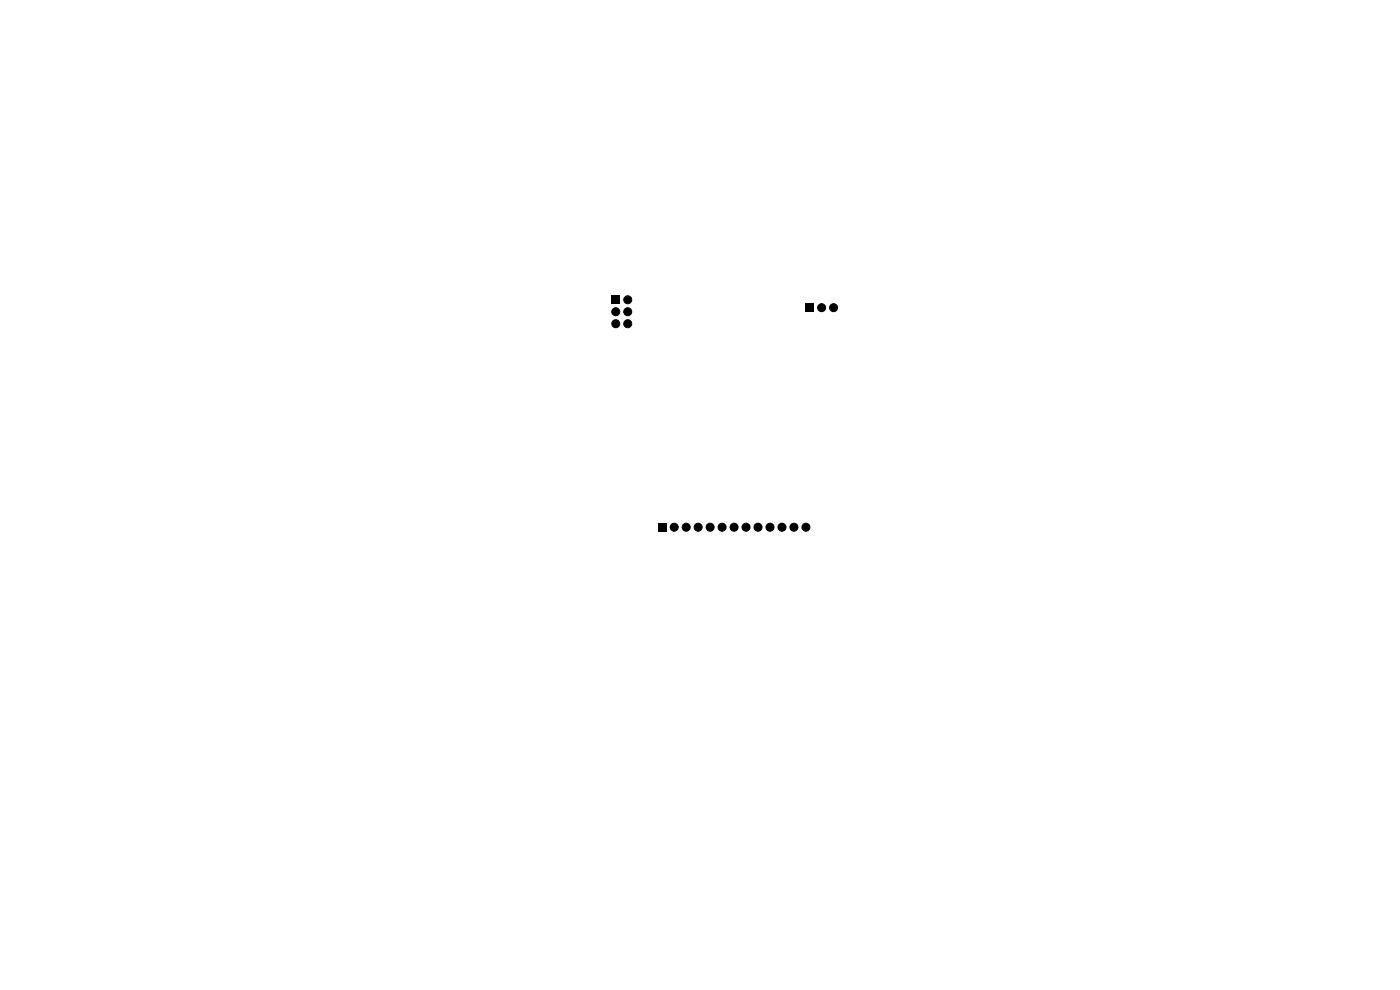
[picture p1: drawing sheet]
<svg xmlns="http://www.w3.org/2000/svg" width="297mm" height="210mm" viewBox="0 0 297 210" stroke-linecap="round" stroke-linejoin="round" font-family="sans-serif">
<path d="M129.8 62.7h1.7v1.7h-1.7zM170.9 64.4h1.7v1.7h-1.7zM139.6 111h1.7v1.7h-1.7z" fill="#000"/>
<g fill="#000" stroke="#000" stroke-width=".21">
<circle cx="130.6" cy="66.1" r=".85"/>
<circle cx="130.6" cy="68.7" r=".85"/>
<circle cx="133.2" cy="66.1" r=".85"/>
<circle cx="133.2" cy="63.6" r=".85"/>
<circle cx="133.2" cy="68.7" r=".85"/>
<circle cx="174.3" cy="65.3" r=".85"/>
<circle cx="176.8" cy="65.3" r=".85"/>
<circle cx="143" cy="111.8" r=".85"/>
<circle cx="145.6" cy="111.8" r=".85"/>
<circle cx="148.1" cy="111.8" r=".85"/>
<circle cx="150.6" cy="111.8" r=".85"/>
<circle cx="153.2" cy="111.8" r=".85"/>
<circle cx="155.7" cy="111.8" r=".85"/>
<circle cx="158.3" cy="111.8" r=".85"/>
<circle cx="160.8" cy="111.8" r=".85"/>
<circle cx="163.3" cy="111.8" r=".85"/>
<circle cx="165.9" cy="111.8" r=".85"/>
<circle cx="168.4" cy="111.8" r=".85"/>
<circle cx="171" cy="111.8" r=".85"/>
</g>
</svg>
